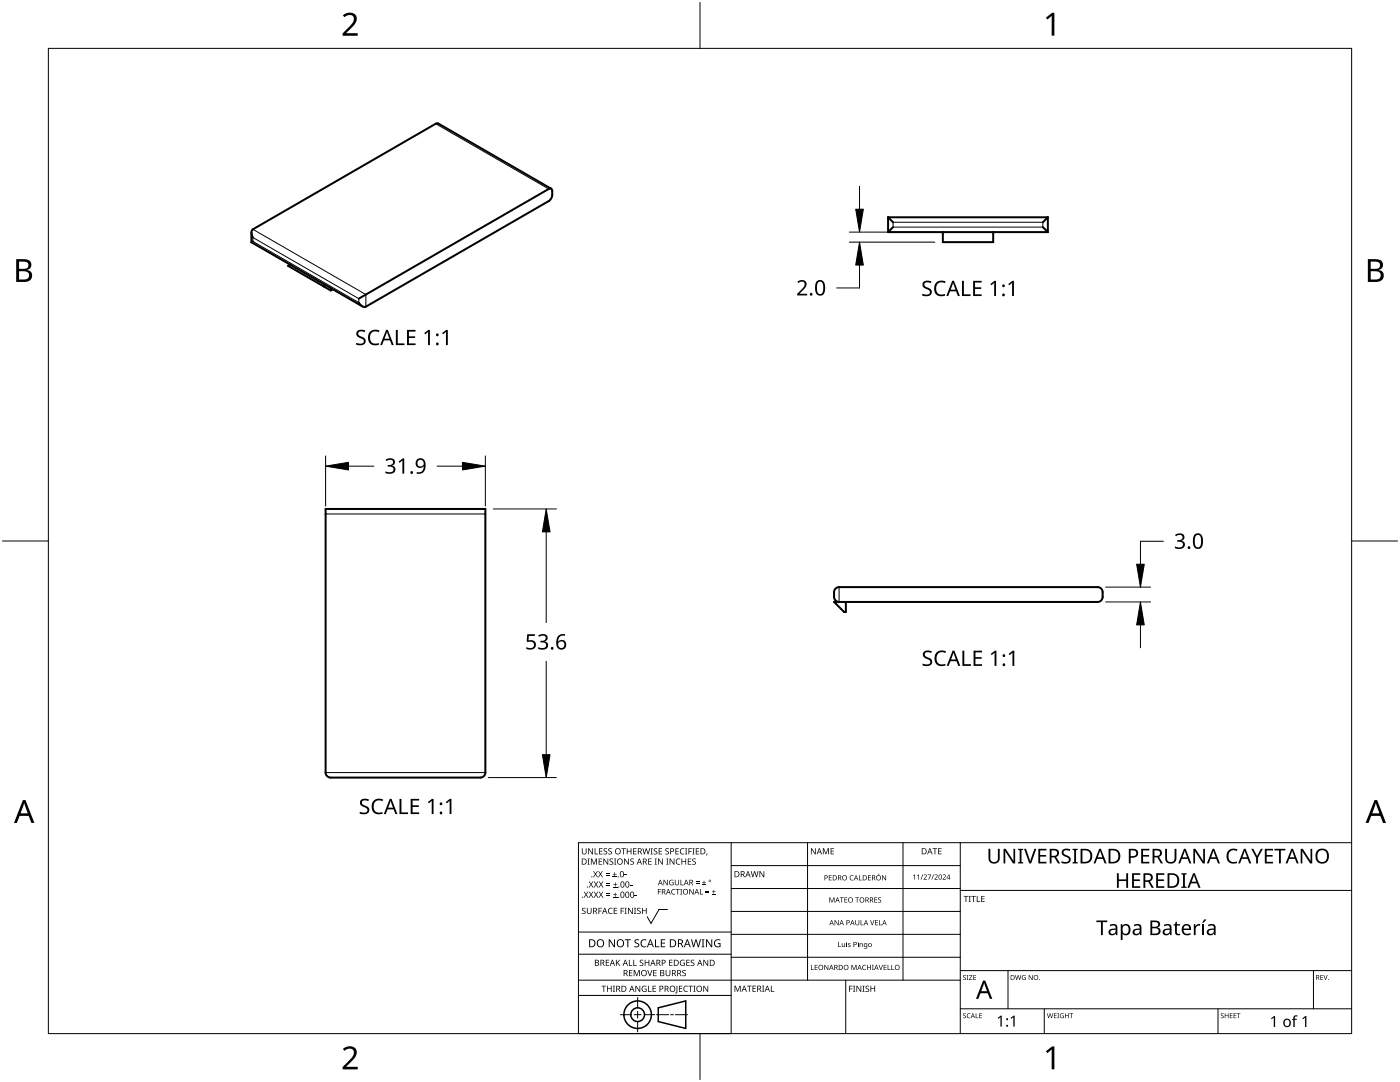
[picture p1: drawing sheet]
<svg xmlns="http://www.w3.org/2000/svg" width="279mm" height="216mm" viewBox="0 0 279 216" stroke-linecap="round" stroke-linejoin="round" font-family="sans-serif">
<g fill="none" stroke="#000" stroke-width=".4">
<path d="M110 37.7l-22.5-13.1h-.4l-36.6 21.2a1.17 1.17 0 0 0 0 1.6M50.2 46.4v1.9M50.2 48.3l22.1 12.8M50.5 48.2l-.3 .1M57.9 52.8l-.4 .2 8.5 5 .3-.2v-.2M65 56.9l-.4 .2M71.6 59.6l37.9-21.9 .4-.1 .2 .2 .1 1.3-.3 .7-.4 .3-36.5 21.1a1.17 1.17 0 0 1-1.4-.8M177.2 43.4v2.9M177.2 43.4l1 1M177.2 43.4h31.9M177.2 46.3h31.9M178.2 45.3l-1 1"/>
<path d="M188.2 46.3v2h10v-2M208.1 45.3l1 1M209.1 43.4l-1 1M209.1 43.4v2.9M65 101.6h31.9v52.6a1 1 0 0 1-1 1h-29.9a1 1 0 0 1-1-1zM167.5 120.1a1 1 0 0 1-1-1v-.9a1 1 0 0 1 1-1h51.6a1 1 0 0 1 1 1v.9a1 1 0 0 1-1 1h-52.6l2 2h.3v-2"/>
</g>
<path d="M87 24.7l22.5 13M50.5 47.4l21.1 12.2v.8l-21.1-12.2zM50.5 45.8l22.5 13v2.4M178.2 44.4h29.9v.9h-29.9zM65 102.6h31.9M167.5 117.2v2.9M65 154.2h31.9" fill="none" stroke="#000" stroke-width=".2"/>
<path d="M9.7 9.7h260v196.5h-260z" fill="none" stroke="#000" stroke-width=".2"/>
<path d="M139.7 .5v9.2M.5 108h9.2M269.7 108h9.2M139.7 206.2v9.2" fill="none" stroke="#000" stroke-width=".2"/>
<g fill="#000">
<path d="M68.4 3.1a1.64 1.64 0 0 1 2.8 .4 2.52 2.52 0 0 1-1.2 2.2l-.9 .9h2.3v.5h-3v-.4l1.2-1.2a1.95 1.95 0 0 0 .9-2.2 1.23 1.23 0 0 0-1.8 .1zM208.7 3.5l1.3-.9h.4v4.5h-.5v-4l-.9 .8zM68.4 209.3a1.64 1.64 0 0 1 2.8 .4 2.52 2.52 0 0 1-1.2 2.2l-.9 1h2.3v.5h-3v-.5l1.2-1.2a1.95 1.95 0 0 0 .9-2.1 1.23 1.23 0 0 0-1.8 .1zM208.7 209.8l1.3-1h.4v4.6h-.5v-4l-.9 .7z"/>
<path d="M3.2 51.7h1.3a1.28 1.28 0 0 1 1.7 1.3 1.04 1.04 0 0 1-.8 .9 1.23 1.23 0 0 1 1 1.5 1.23 1.23 0 0 1-1.6 .9h-1.6zM3.8 54.1v1.7h.9a.86 .86 0 0 0 1.1-.9 .86 .86 0 0 0-1.1-.8zM3.8 52.2v1.4h.8a.78 .78 0 0 0 1.1-.7 .78 .78 0 0 0-1.1-.7z"/>
<path d="M273 51.7h1.3a1.28 1.28 0 0 1 1.7 1.3 1.04 1.04 0 0 1-.9 .9 1.23 1.23 0 0 1 1 1.5 1.23 1.23 0 0 1-1.5 .9h-1.6zM273.6 54.1v1.7h.9a.86 .86 0 0 0 1.1-.9 .86 .86 0 0 0-1.2-.8zM273.6 52.2v1.4h.8a.78 .78 0 0 0 1-.7 .78 .78 0 0 0-1.1-.7z"/>
<path d="M4.6 159.6h.5l1.8 4.6h-.6l-.6-1.4h-1.8l-.5 1.4h-.6zM4.8 160.2l-.7 2.1h1.4z"/>
<path d="M274.3 159.6h.5l1.8 4.6h-.6l-.5-1.4h-1.8l-.6 1.4h-.6zM274.6 160.2l-.7 2.1h1.4z"/>
</g>
<g fill="none" stroke="#000" stroke-width=".2">
<path d="M145.9 168.1v38.1h-30.5v-38.1h154.3M145.9 172.7h45.7M145.9 177.3h45.7M161.2 168.1v27.5M180.2 168.1v27.5M191.6 168.1v38.1M191.6 177.7h78.1M115.4 198.6h30.5M115.4 195.6h76.2M115.4 190.4h30.5M115.4 186h30.5M127.3 199v2.1"/>
<path d="M133.2 181.5h-1.7l-1.6 2.8-.7-1.4M145.9 181.9h45.7M145.9 186.4h45.7M145.9 191h45.7M168.8 195.6v10.6M191.6 193.7h78.1M201.2 193.7v7.6M262.1 193.7v7.6M123.8 202.5h2.1M126.6 202.5h1.3M127.3 201.8v1.4M127.3 203.8v2.1"/>
<path d="M128.6 202.5h2.1M131 202.5h2.4M133.8 202.5h.6M134.8 202.5h2.4M191.6 201.3h78.1M208.4 201.3v4.9M243.1 201.3v4.9"/>
</g>
<g fill="#000">
<path d="M116.1 169.3h.2v.8a.32 .32 0 0 0 .3 .3 .32 .32 0 0 0 .3-.3v-.8h.2v.8a.47 .47 0 0 1-.5 .4 .47 .47 0 0 1-.5-.5zM116.5 177.9h.2l.3 .5 .3-.5h.1l-.4 .6 .4 .6h-.1l-.3-.5-.4 .5h-.1l.4-.6zM117.3 171.3h.4l-.1 .1v1l.1 .1h-.4l.1-.1v-1zM117.4 169.3h.2l.6 1v-1h.1v1.2h-.1l-.7-1v1h-.1zM117.5 177.9h.2l.3 .5 .3-.5h.1l-.4 .6 .4 .6h-.1l-.4-.5-.3 .5h-.1l.4-.6zM117.5 175.9h.2l.3 .5 .3-.5h.1l-.4 .6 .5 .6h-.2l-.3-.5-.4 .5h-.1l.4-.6zM117.9 171.3h.3l.3 1 .4-1h.2v1.2h-.1v-1l-.4 1h-.1l-.4-1v1h-.2zM118.7 169.3h.1v1h.6v.2h-.7zM118.4 173.8h.1l.3 .5 .3-.5h.2l-.4 .6 .4 .7h-.1l-.4-.6-.3 .6h-.1l.4-.7zM118.5 177.9h.2l.2 .5 .3-.5h.2l-.4 .6 .4 .6h-.1l-.4-.5-.3 .5h-.1l.4-.6zM118.5 175.9h.2l.3 .5 .3-.5h.1l-.4 .6 .4 .6h-.1l-.3-.5-.4 .5h-.1l.4-.6zM119.5 171.3h.7v.1h-.6v.4h.5v.2h-.5v.4h.6v.1h-.7z"/>
<path d="M119.6 169.3h.6v.1h-.5v.4h.5v.1h-.5v.4h.5v.2h-.6zM119.4 173.8h.1l.3 .5 .3-.5h.2l-.4 .6 .4 .7h-.1l-.4-.6-.3 .6h-.2l.5-.7zM119.5 177.9h.1l.3 .5 .3-.5h.2l-.4 .6 .4 .6h-.1l-.4-.5-.3 .5h-.1l.4-.6zM119.5 175.9h.2l.3 .5 .3-.5h.1l-.4 .6 .4 .6h-.1l-.4-.5-.3 .5h-.1l.4-.6zM120.9 174.6h.8v.1h-.8zM120.9 174.2h.8v.1h-.8zM121 178.7h.8v.1h-.8zM121 178.3h.8v.1h-.8zM121 176.6h.8v.1h-.8zM121 176.3h.8v.1h-.8zM120.5 169.4l.4-.1h.3l-.1 .1a.25 .25 0 0 0-.4-.1 .25 .25 0 0 0 0 .4 .4 .4 0 0 1 .5 .3 .4 .4 0 0 1-.3 .5 .4 .4 0 0 1-.5-.2h.2a.27 .27 0 0 0 .4-.1 .27 .27 0 0 0-.3-.3l-.2-.2zM120.4 171.3h.2l.6 1v-1h.2v1.2h-.2l-.6-1v1h-.2z"/>
<path d="M121.4 169.4l.5-.1h.2v.1a.25 .25 0 0 0-.4-.1 .25 .25 0 0 0 0 .4 .4 .4 0 0 1 .4 .3 .4 .4 0 0 1-.2 .5 .4 .4 0 0 1-.5-.2h.1a.27 .27 0 0 0 .5-.1 .27 .27 0 0 0-.4-.3l-.2-.2zM122.3 174.9h.8v.2h-.8zM122.4 179h.8v.1h-.8zM122.4 177h.8v.1h-.8zM121.7 171.4l.4-.1 .3 .1-.1 .1a.25 .25 0 0 0-.4-.1 .25 .25 0 0 0 0 .4 .4 .4 0 0 1 .5 .3 .4 .4 0 0 1-.3 .5 .4 .4 0 0 1-.5-.3l.2 .1a.27 .27 0 0 0 .4-.2 .27 .27 0 0 0-.3-.3l-.2-.2zM122.6 174h.1v.4h.4v.1h-.4v.4h-.1v-.4h-.3v-.1h.3zM122.7 178.1h.1v.4h.4v.1h-.4v.3h-.1v-.3h-.3v-.1h.3zM122.7 176.1h.2v.3h.3v.2h-.3v.3h-.2v-.3h-.3v-.2h.3zM122.5 171.3h.5l-.2 .1v1l.2 .1h-.5l.2-.1v-1zM124 169.3h.9v.1h-.4v1.1h-.1v-1.1h-.4zM124.7 174.5h.4v.2h-.4zM124.6 171.3h.1l.7 1v-1h.1v1.2h-.2l-.6-1v1h-.1z"/>
<path d="M125.7 176.6h.5v.1h-.5zM125.1 169.3h.1v.5h.7v-.5h.1v1.2h-.1v-.6h-.7v.6h-.1zM125.8 171.4l.5-.1 .2 .1v.1a.25 .25 0 0 0-.4-.1 .25 .25 0 0 0 0 .4 .4 .4 0 0 1 .4 .3 .4 .4 0 0 1-.2 .5 .4 .4 0 0 1-.5-.3l.1 .1a.27 .27 0 0 0 .5-.2 .27 .27 0 0 0-.4-.3l-.2-.2zM126.7 178.6h.4v.2h-.4zM126.4 169.3h.6v.1h-.5v.4h.5v.1h-.5v.4h.5v.2h-.6zM128.2 169.3h.2l.2 1 .3-1h.2l.2 1 .3-1h.1l-.3 1.2h-.1l-.3-1.1-.3 1.1h-.2zM129.4 171.3h.6v.1h-.5v.4h.5v.2h-.5v.4h.5v.1h-.6zM129.8 169.3h.5l-.2 .1v1l.2 .1h-.5l.2-.1v-1zM130.7 171.3h.4l-.1 .1v1l.1 .1h-.4l.1-.1v-1zM130.5 169.4l.4-.1h.3l-.1 .1a.25 .25 0 0 0-.4-.1 .25 .25 0 0 0 0 .4 .4 .4 0 0 1 .5 .3 .4 .4 0 0 1-.3 .5 .4 .4 0 0 1-.5-.2h.2a.27 .27 0 0 0 .4-.1 .27 .27 0 0 0-.3-.3l-.2-.2zM131.3 177.4h.6v.1h-.5v.4h.5v.1h-.5v.5h-.1zM131.4 169.3h.7v.1h-.5v.4h.5v.1h-.5v.4h.5v.2h-.7z"/>
<path d="M131.3 171.3h.2l.7 1-.1-1h.2v1.2h-.2l-.6-1v1h-.2zM132.4 175.6h.2l.6 .9v-.9h.1v1h-.2l-.6-.9v.9h-.1zM133 171.3h.4l-.1 .1v1l.1 .1h-.4l.1-.1v-1zM132.8 169.4l.4-.1h.3l-.1 .1a.25 .25 0 0 0-.3-.1 .25 .25 0 0 0 0 .4 .4 .4 0 0 1 .4 .3 .4 .4 0 0 1-.3 .5 .4 .4 0 0 1-.4-.2h.1a.27 .27 0 0 0 .5-.1 .27 .27 0 0 0-.4-.3l-.2-.2zM133.7 175.7l.5-.2 .2 .1v.1a.45 .45 0 0 0-.7 .4 .45 .45 0 0 0 .6 .4v-.3h-.2v-.1h.3v.5a.6 .6 0 0 1-.8-.1 .6 .6 0 0 1 .1-.8zM134.1 177.5l.4-.1h.3l-.1 .2a.44 .44 0 0 0-.6 .4 .44 .44 0 0 0 .6 .3 .52 .52 0 0 1-.7 0 .52 .52 0 0 1 .1-.8zM133.6 171.3h.2l.7 1v-1h.1v1.2h-.2l-.6-1v1h-.2zM134.9 177.4h.8v.1h-.4v1h-.1v-1h-.3zM135 171.5l.5-.2 .3 .1-.1 .1a.49 .49 0 0 0-.7 .4 .49 .49 0 0 0 .7 .5 .52 .52 0 0 1-.6 0 .52 .52 0 0 1-.2-.6zM134.8 169.3h.7v.1h-.6v.4h.5v.1h-.5v.4h.6v.2h-.7zM134.7 175.6h.1v.7a.28 .28 0 0 0 .3 .2 .28 .28 0 0 0 .3-.2v-.7h.1v.7a.42 .42 0 0 1-.4 .4 .42 .42 0 0 1-.4-.4zM135.8 175.6h.1v.9h.5v.1h-.6z"/>
<path d="M135.8 177.4h.3l-.1 .1v.9l.1 .1h-.3l.1-.1v-.9zM135.8 169.4l.5-.2 .3 .1-.1 .1a.49 .49 0 0 0-.7 .5 .49 .49 0 0 0 .8 .4 .52 .52 0 0 1-.7 .1 .52 .52 0 0 1-.2-.6zM136 171.3h.2v.5h.6v-.5h.1v1.2h-.1v-.5h-.6v.5h-.2zM136.7 169.3h.5l-.2 .1v1l.2 .1h-.5l.2-.1v-1zM137.4 169.3h.7v.1h-.6v.4h.5v.2h-.5v.5h-.1zM137.3 171.3h.6v.1h-.5v.4h.5v.2h-.5v.4h.5v.1h-.6zM137.6 177.4h.1l.6 .9v-.9h.1v1.1h-.1l-.6-.9v.9h-.1zM138.2 169.3h.4l-.1 .1v1l.1 .1h-.4l.1-.1v-1zM138.9 176.2h.7v.1h-.7zM138.9 175.9h.7v.1h-.7zM138.2 171.4l.4-.1 .3 .1-.1 .1a.25 .25 0 0 0-.4-.1 .25 .25 0 0 0 0 .4 .4 .4 0 0 1 .5 .3 .4 .4 0 0 1-.3 .5 .4 .4 0 0 1-.5-.3l.2 .1a.27 .27 0 0 0 .4-.2 .27 .27 0 0 0-.3-.3l-.2-.2zM138.9 169.3h.6v.1h-.5v.4h.5v.1h-.5v.4h.5v.2h-.6z"/>
<path d="M139.7 177.4h.1v1h.5v.1h-.6zM140.1 176.5h.8v.1h-.8zM140.4 175.7h.2v.3h.3v.2h-.3v.3h-.2v-.3h-.3v-.2h.3zM140.8 178h.7v.2h-.7zM140.8 177.7h.7v.1h-.7zM141 170.3h.2l-.3 .4zM142.1 178.4h.7v.1h-.7zM142.4 177.6h.1v.3h.3v.1h-.3v.3h-.1v-.3h-.3v-.1h.3zM149.8 173.8h.2l.2 1.1 .3-1.1h.2l.3 1.1 .2-1.1h.2l-.3 1.2h-.2l-.3-1-.3 1h-.1zM151.6 173.8h.1l.7 1v-1h.1v1.2h-.2l-.6-1v1h-.1zM161.8 169.3h.2l.7 1v-1h.1v1.2h-.2l-.6-1v1h-.2zM164.2 169.3h.2l.4 .9 .4-.9h.2v1.2h-.1v-1.1l-.4 1.1h-.1l-.4-1.1v1.1h-.2z"/>
<path d="M165.4 174.6h.6v.2h-.5v.3h.5v.1h-.5v.4h.5v.1h-.6zM165.8 169.3h.6v.1h-.5v.4h.5v.1h-.5v.4h.5v.2h-.6zM169.7 174.8l.4-.2 .2 .1v.1a.41 .41 0 0 0-.6 .4 .41 .41 0 0 0 .6 .3 .48 .48 0 0 1-.7 0 .48 .48 0 0 1 .1-.7zM171.4 174.6h.2v.9h.4v.2h-.6zM173.2 174.6h.6v.2h-.4v.3h.4v.1h-.4v.4h.4v.1h-.6zM175.4 174.3h.1l-.3 .3zM175.3 179.2l.3-.1h.2v.1a.24 .24 0 0 0-.3-.1 .24 .24 0 0 0-.1 .3 .24 .24 0 0 0 .3 .2 .32 .32 0 0 1 0 .5 .32 .32 0 0 1-.5-.2l.1 .1a.26 .26 0 0 0 .3 0 .26 .26 0 0 0 .1-.3 .26 .26 0 0 0-.3-.1zM176 174.6h.2l.5 .9v-.9h.1v1.1h-.1l-.6-.9v.9h-.1zM182.2 174.7l.4-.2v1h-.1v-.9l-.2 .2zM183 174.7l.4-.2v1h-.1v-.9l-.2 .2zM184.1 174.5h.1l-.3 1h-.2zM184.3 174.6a.37 .37 0 0 1 .6 0 .37 .37 0 0 1-.2 .6l-.2 .2h.5v.1h-.7l.3-.4a.27 .27 0 0 0 .3-.3 .27 .27 0 0 0-.4-.2z"/>
<path d="M185.1 174.5h.7l-.4 1h-.1l.4-.9h-.6zM186.3 174.5h.1l-.4 1h-.1zM186.1 169.3h.9v.1h-.3v1.1h-.2v-1.1h-.4zM186.5 174.6a.37 .37 0 0 1 .6 0 .37 .37 0 0 1-.2 .6l-.3 .2h.6v.1h-.7l.2-.4a.27 .27 0 0 0 .3-.3 .27 .27 0 0 0-.3-.2zM187.2 169.3h.7v.1h-.5v.4h.5v.1h-.5v.4h.5v.2h-.7zM188.1 174.6a.37 .37 0 0 1 .6 0 .37 .37 0 0 1-.2 .6l-.2 .2h.5v.1h-.7l.3-.4a.27 .27 0 0 0 .3-.3 .27 .27 0 0 0-.4-.2zM192.3 178.8h.9v.1h-.3v1.1h-.2v-1.1h-.4zM193.3 178.8h.5l-.2 .1v1l.2 .1h-.5l.2-.1v-1zM193.8 178.8h1v.1h-.4v1.1h-.2v-1.1h-.4zM194.9 178.8h.2v1.1h.5v.1h-.7zM195.8 178.8h.7v.1h-.5v.4h.5v.1h-.5v.5h.5v.1h-.7zM197.3 169.4h.3v1.9a.76 .76 0 0 0 .8 .7 .76 .76 0 0 0 .8-.7v-1.9h.3v1.9a1.12 1.12 0 0 1-1.1 1 1.12 1.12 0 0 1-1.1-1.1z"/>
<path d="M200.3 169.4h.4l1.6 2.4v-2.4h.3v2.9h-.4l-1.6-2.4v2.4h-.3zM203.2 169.4h1v.2l-.3 .1v2.3l.3 .1v.2h-1v-.2l.3-.1v-2.3l-.3-.1zM204.4 169.4h.4l.8 2.5 .8-2.5h.4l-1 2.9h-.4zM207.2 169.4h1.6v.3h-1.2v.9h1.2v.3h-1.2v1.1h1.2v.3h-1.6zM212 169.6a1.38 1.38 0 0 1 1.6-.1l-.1 .3-.4-.1a.51 .51 0 0 0-.7 0 .51 .51 0 0 0 .1 .8l.3 .1a.9 .9 0 0 1 .9 1.1 .9 .9 0 0 1-1.3 .6l-.6-.1v-.4a1.03 1.03 0 0 0 1.5-.2 1.04 1.04 0 0 0-1-.8 .77 .77 0 0 1-.3-1.2zM214 169.4h1.1v.2l-.4 .1v2.3l.4 .1v.2h-1.1v-.2l.4-.1v-2.3l-.4-.1zM222.9 174.2h.4v1.3h1.5v-1.3h.3v3h-.3v-1.4h-1.5v1.4h-.4zM225.9 174.2h1.7v.4h-1.3v.9h1.2v.3h-1.2v1h1.3v.4h-1.7zM227.8 169.4h1.6v.3h-1.3v.9h1.2v.3h-1.2v1.1h1.3v.3h-1.6zM230.7 174.2h1.7v.4h-1.3v.9h1.2v.3h-1.2v1h1.3v.4h-1.7zM232.5 169.4h.4v1.9a.76 .76 0 0 0 .8 .7 .76 .76 0 0 0 .7-.7v-1.9h.4v1.9a1.12 1.12 0 0 1-1.1 1 1.12 1.12 0 0 1-1.2-1.1zM235.8 174.2h1v.3h-.3v2.4l.3 .1v.2h-1v-.2l.3-.1v-2.4h-.3z"/>
<path d="M238.2 169.4h.4l1.5 2.4v-2.4h.4v2.9h-.5l-1.5-2.4v2.4h-.3zM245.1 169.7a1.63 1.63 0 0 1 1.9-.2l-.2 .3a1.14 1.14 0 0 0-1.4 .1 1.14 1.14 0 0 0-.2 1.4 1.11 1.11 0 0 0 1.7 .6v.3a1.5 1.5 0 0 1-1.8-.3 1.5 1.5 0 0 1-.2-1.9zM249.7 169.4h.4l.8 1.4 .7-1.4h.4l-.9 1.8v1.1h-.4v-1.1zM252.4 169.4h1.7v.3h-1.3v.9h1.2v.3h-1.2v1.1h1.3v.3h-1.7zM254.3 169.4h2.2v.3h-.9v2.6h-.4v-2.6h-.9zM259.6 169.4h.4l1.6 2.4-.1-2.4h.4v2.9h-.4l-1.6-2.4v2.4h-.3zM116.2 181.3l.4-.2 .3 .1-.1 .1a.25 .25 0 0 0-.4-.1 .25 .25 0 0 0 0 .4 .4 .4 0 0 1 .5 .3 .4 .4 0 0 1-.3 .5 .4 .4 0 0 1-.5-.2h.2a.27 .27 0 0 0 .4-.1 .27 .27 0 0 0-.3-.3l-.2-.2zM117.1 181.1h.2v.8a.32 .32 0 0 0 .3 .3 .32 .32 0 0 0 .3-.3v-.8h.2v.8a.47 .47 0 0 1-.5 .5 .47 .47 0 0 1-.5-.5zM119.4 181.1h.7v.2h-.5v.4h.5v.1h-.5v.6h-.2zM120 196.7h1v.1h-.4v1.1h-.2v-1.1h-.4zM120.9 191.5h.7v.1h-.6v.4h.5v.2h-.5v.4h.6v.1h-.7zM121.5 181.3l.4-.2 .4 .1-.1 .1a.49 .49 0 0 0-.7 .5 .49 .49 0 0 0 .7 .4 .52 .52 0 0 1-.6 .1 .52 .52 0 0 1-.3-.6z"/>
<path d="M121.1 196.7h.2v.5h.6v-.5h.2v1.2h-.2v-.6h-.6v.6h-.2zM121.5 187.4h.2l.9 1.3v-1.3h.1v1.6h-.2l-.8-1.3v1.3h-.2zM122.3 196.7h.4l-.1 .1v1l.1 .1h-.4l.2-.1v-1zM122.5 181.1h.7v.2h-.6v.4h.5v.1h-.5v.4h.6v.2h-.7zM122.9 191.5h.2v.6l.5-.6h.2l-.5 .5 .5 .7h-.2l-.4-.6-.1 .6h-.2zM123.9 181.1h.6v.2h-.5v.4h.5v.1h-.5v.6h-.1zM124.7 181.1h.4l-.2 .2v.9l.2 .2h-.4l.1-.2v-.9zM124.7 187.4h1.2v.2h-.5v1.4h-.2v-1.4h-.5zM125.5 191.5h.2v1.1h.5v.1h-.7zM125.5 193.6h.7v.1h-.5v.4h.5v.1h-.5v.4h.5v.2h-.7zM125.3 181.1h.2l.7 1.1-.1-1.1h.2v1.3h-.2l-.6-1v1h-.2zM126.4 191.5h.1v1.1h.6v.1h-.7z"/>
<path d="M126.5 181.1h.5l-.2 .2v.9l.2 .2h-.5l.2-.2v-.9zM126.5 193.6h.2l.4 1 .4-1h.2v1.2h-.2v-1.1l-.4 1.1h-.1l-.4-1.1v1.1h-.1zM126.7 187.6l.3-.2 .6 .1-.2 .1a.33 .33 0 0 0-.6 .2 .33 .33 0 0 0 .4 .4 .47 .47 0 0 1 .4 .6 .47 .47 0 0 1-.7 .2h-.3v-.2h.2a.35 .35 0 0 0 .6-.2 .35 .35 0 0 0-.5-.4l-.3-.2zM126.8 196.7h.2l.6 1v-1h.2v1.2h-.2l-.7-1 .1 1h-.2zM127.2 181.3l.4-.2 .3 .1-.1 .1a.25 .25 0 0 0-.4-.1 .25 .25 0 0 0 0 .4 .4 .4 0 0 1 .5 .3 .4 .4 0 0 1-.3 .5 .4 .4 0 0 1-.5-.2h.2a.27 .27 0 0 0 .4-.1 .27 .27 0 0 0-.3-.3l-.2-.2zM127.7 191.6l.4-.1 .3 .1-.1 .1a.25 .25 0 0 0-.3-.1 .25 .25 0 0 0 0 .4 .4 .4 0 0 1 .4 .3 .4 .4 0 0 1-.3 .5 .4 .4 0 0 1-.4-.3l.1 .1a.27 .27 0 0 0 .5-.2 .27 .27 0 0 0-.4-.3l-.2-.2zM128 187.6l.6-.2 .4 .1-.1 .2a.63 .63 0 0 0-.9 .5 .63 .63 0 0 0 1 .6v.2a.83 .83 0 0 1-1.1-.3 .83 .83 0 0 1 .1-1.1zM128.2 196.8l.6-.1 .2 .1v.1a.5 .5 0 0 0-.8 .4 .5 .5 0 0 0 .7 .5v-.4h-.3v-.1h.4v.6a.66 .66 0 0 1-.8-.2 .66 .66 0 0 1 0-.9zM128.1 181.1h.2v.6h.6v-.6h.2v1.3h-.2v-.6h-.6v.6h-.2zM129.2 193.6h.1l.4 1 .3-1h.2l-.4 1.2h-.2zM129.3 196.7h.2v1.1h.5v.1h-.7zM128.7 191.5h.1v.5h.6v-.5h.2v1.2h-.2v-.5h-.6v.5h-.1z"/>
<path d="M130.7 187.4h.2v1.4h.7v.2h-.9zM130.2 196.7h.7v.1h-.5v.4h.5v.1h-.5v.5h.5v.1h-.7zM130.4 193.6h.6v.1h-.5v.4h.5v.1h-.5v.4h.5v.2h-.6zM131.9 187.4h.9v.2h-.7v.5h.6v.2h-.6v.5h.7v.2h-.9zM132.8 193.6h.2v.7a.32 .32 0 0 0 .3 .4 .32 .32 0 0 0 .3-.4v-.7h.2v.7a.47 .47 0 0 1-.5 .5 .47 .47 0 0 1-.5-.5zM133.5 191.5h.7v.1h-.5v.4h.5v.2h-.5v.4h.5v.1h-.7zM135 196.7h.2v1.3l-.1 .2h-.3l-.1-.1 .3-.2zM135.5 196.7h.7v.1h-.5v.4h.4v.1h-.4v.5h.5v.1h-.7zM135.8 191.7l.5-.2 .4 .1-.1 .1a.5 .5 0 0 0-.8 .4 .5 .5 0 0 0 .7 .5v-.4h-.2v-.1h.4v.6a.66 .66 0 0 1-.9-.1 .66 .66 0 0 1 0-.9zM136.2 193.7l.4-.2 .3 .1-.1 .1a.25 .25 0 0 0-.4-.1 .25 .25 0 0 0 0 .4 .4 .4 0 0 1 .5 .3 .4 .4 0 0 1-.3 .5 .4 .4 0 0 1-.5-.2h.2a.27 .27 0 0 0 .5-.1 .27 .27 0 0 0-.4-.3l-.2-.2zM136.5 196.8l.5-.1 .3 .1-.1 .1a.49 .49 0 0 0-.7 .4 .49 .49 0 0 0 .8 .4 .52 .52 0 0 1-.7 .1 .52 .52 0 0 1-.2-.6zM137 191.5h.6v.1h-.5v.4h.5v.2h-.5v.4h.5v.1h-.6z"/>
<path d="M137.4 196.7h.9v.1h-.4v1.1h-.1v-1.1h-.4zM137.9 191.6l.4-.1 .3 .1-.1 .1a.25 .25 0 0 0-.4-.1 .25 .25 0 0 0 0 .4 .4 .4 0 0 1 .5 .3 .4 .4 0 0 1-.3 .5 .4 .4 0 0 1-.5-.3l.2 .1a.27 .27 0 0 0 .4-.2 .27 .27 0 0 0-.3-.3l-.2-.2zM138.4 196.7h.4l-.1 .1v1l.1 .1h-.4l.1-.1v-1zM137.9 187.4h.2l.3 1.4 .4-1.4h.2l.4 1.4 .3-1.4h.2l-.4 1.6h-.2l-.4-1.3-.4 1.3h-.2zM140 187.4h.6l-.2 .2v1.3l.2 .1h-.6l.2-.1v-1.3zM140.4 196.7h.1l.7 1v-1h.1v1.2h-.1l-.7-1v1h-.1zM140.4 191.5h.2l.6 1v-1h.1v1.2h-.1l-.7-1v1h-.1zM140.9 187.4h.2l.9 1.3v-1.3h.1v1.6h-.2l-.8-1.3v1.3h-.2zM142.7 187.6l.7-.2 .4 .1-.1 .2a.65 .65 0 0 0-1 .5 .65 .65 0 0 0 .9 .6v-.4h-.3v-.2h.5v.7a.86 .86 0 0 1-1.1-.1 .86 .86 0 0 1 0-1.2zM146.6 196.7h.2l.4 1 .4-1h.2v1.2h-.1v-1.1l-.4 1.1h-.2l-.4-1.1v1.1h-.1zM149.1 196.7h.9v.1h-.4v1.1h-.1v-1.1h-.4zM150.2 196.7h.7v.1h-.6v.4h.5v.1h-.5v.5h.6v.1h-.7z"/>
<path d="M152.1 196.7h.4l-.1 .1v1l.1 .1h-.4l.1-.1v-1zM153.8 196.7h.2v1.1h.5v.1h-.7zM161.8 192.5h.2v.9h.4v.2h-.6zM162.6 192.5h.6v.1h-.5v.4h.4v.1h-.4v.3h.5v.2h-.6zM164.5 192.5h.2l.5 .9v-.9h.1v1.1h-.1l-.6-.9v.9h-.1zM165.5 179.1h.2l.3 .8 .4-.8h.1v1h-.1v-.9l-.4 .9-.4-.9v.9h-.1zM167.3 188h.1v.9h.5v.1h-.6zM166.6 183.6h.1l.6 .8v-.8h.1v1h-.2l-.5-.8v.8h-.1zM167.6 179.1h.8v.1h-.3v.9h-.2v-.9h-.3zM168 188.2h.1v.5a.21 .21 0 0 0 .3 .2 .21 .21 0 0 0 .1-.3v-.4h.2v.8l-.2-.1a.29 .29 0 0 1-.3 .1 .29 .29 0 0 1-.2-.3zM168.9 188.2h.1v.8h-.1zM168.5 179.1h.6v.1h-.4v.3h.4v.1h-.4v.4h.4v.1h-.6z"/>
<path d="M169.5 196.7h.6v.1h-.5v.5h.5v.1h-.5v.5h-.1zM169.3 188.3l.4-.1-.3 .1v.2a.28 .28 0 0 1 .3 .1 .28 .28 0 0 1-.1 .4 .28 .28 0 0 1-.4-.2l.1 .1a.18 .18 0 0 0 .3 0 .18 .18 0 0 0 0-.3 .18 .18 0 0 0-.2 0zM169.9 192.5h.2l.3 .9 .4-.9h.1v1.1h-.1v-.9l-.4 .9-.4-.9v.9h-.1zM170.2 196.7h.5l-.2 .1v1l.2 .1h-.5l.2-.1v-1zM170.7 179.1h.7v.1h-.3v.9h-.1v-.9h-.3zM171.2 188.2h.1v.8h-.1zM170.7 183.6h.1v.7a.26 .26 0 0 0 .3 .2 .26 .26 0 0 0 .3-.2v-.7h.1v.7a.39 .39 0 0 1-.4 .3 .39 .39 0 0 1-.4-.3zM171.8 183.6h.1v.9h.4v.1h-.5zM170.9 196.7h.2l.6 1v-1h.2v1.2h-.2l-.6-1v1h-.2zM171.6 188.2l.1 .1a.29 .29 0 0 1 .3-.1 .29 .29 0 0 1 .2 .3v.5h-.1v-.5a.21 .21 0 0 0-.3-.2 .21 .21 0 0 0-.1 .3v.4h-.1zM172.1 196.7h.5l-.2 .1v1l.2 .1h-.5l.2-.1v-1zM172.2 192.7l.4-.2 .3 .1-.1 .1a.41 .41 0 0 0-.6 .4 .41 .41 0 0 0 .6 .3 .48 .48 0 0 1-.7-.1 .48 .48 0 0 1 .1-.6z"/>
<path d="M172.8 196.8l.4-.1h.2v.2a.25 .25 0 0 0-.4-.1 .25 .25 0 0 0 0 .4 .4 .4 0 0 1 .5 .3 .4 .4 0 0 1-.3 .4 .4 .4 0 0 1-.5-.2l.2 .1a.27 .27 0 0 0 .4-.2 .27 .27 0 0 0-.3-.3l-.3-.2zM173.6 183.6h.2l.3 .9 .3-.9h.1l-.4 1h-.1zM173 192.5h.2v.5h.5v-.5h.1v1.1h-.1v-.5h-.5v.5h-.2zM174 192.5h.4l-.1 .1v.9l.1 .1h-.4l.1-.1v-.9zM173.7 196.7h.2v.5h.6v-.5h.2v1.2h-.2v-.6h-.6v.6h-.2zM174.5 179.1h.6v.1h-.5v.3h.4v.1h-.4v.4h.5v.1h-.6zM174.6 183.6h.6v.1h-.4v.3h.4v.1h-.4v.4h.4v.1h-.6zM175.4 192.5h.1l.3 .9 .3-.9h.1l-.4 1.1h-.1zM175.4 183.6h.2v.9h.4v.1h-.6zM176.4 192.5h.5v.1h-.4v.4h.4v.1h-.4v.3h.4v.2h-.5zM177.1 192.5h.2v.9h.4v.2h-.6zM177.9 192.5h.1v.9h.5v.2h-.6z"/>
<path d="M192.2 194.7l.4-.1h.2l-.1 .1a.24 .24 0 0 0-.3 0 .24 .24 0 0 0-.1 .3 .24 .24 0 0 0 .4 .1 .31 .31 0 0 1 0 .4 .31 .31 0 0 1-.5-.1 .24 .24 0 0 0 .3 .1 .24 .24 0 0 0 .1-.3l-.4-.3zM192.9 194.6h.4l-.1 .1v.7l.1 .1h-.4l.1-.1v-.7zM193.4 194.6h.6l-.5 .8h.6v.1h-.7l.5-.8h-.5zM194.2 194.6h.6v.1h-.4v.3h.4v.1h-.4v.3h.4v.1h-.6zM202.6 194.6h.1l.2 .8 .2-.8h.2l.2 .8 .2-.8h.1l-.2 .9h-.2l-.2-.8-.2 .8h-.2zM204 194.7l.4-.1h.3l-.1 .1a.4 .4 0 0 0-.6 .4 .4 .4 0 0 0 .6 .3v-.3l-.2-.1h.3v.5a.53 .53 0 0 1-.7-.1 .53 .53 0 0 1 0-.7zM205.3 194.6h.1l.6 .8v-.8h.1v.9h-.2l-.5-.8v.8h-.1zM218.8 183.7h2.2v.3h-.9v2.6h-.4v-2.6h-.9zM234.7 183.9h.2v.5h.6v.3h-.6v1.2l.2 .4h.4v.3a.67 .67 0 0 1-1-.6v-1.3h-.3v-.2l.3-.1zM238.3 184.4h.2l.1 .4 .4-.4h.5v.3h-.5l-.3 .4-.1 1.5h-.3zM240.3 183.5h.4l-.5 .6h-.3zM263.5 194.6h.6v.1h-.5v.3h.4v.1h-.4v.3h.5v.1h-.6z"/>
<path d="M264.1 194.6h.2l.2 .8 .3-.8h.2l-.4 .9h-.1zM192.2 202.3l.4-.1h.2l-.1 .1a.24 .24 0 0 0-.3 0 .24 .24 0 0 0-.1 .3 .24 .24 0 0 0 .4 .1 .31 .31 0 0 1 0 .5 .31 .31 0 0 1-.5-.2 .24 .24 0 0 0 .3 .1 .24 .24 0 0 0 .1-.3l-.4-.2zM193.1 202.3l.3-.1h.3l-.1 .1a.39 .39 0 0 0-.5 .4 .39 .39 0 0 0 .5 .3 .46 .46 0 0 1-.6 0 .46 .46 0 0 1 .1-.7zM194.7 202.2h.1v.8h.5v.2h-.6zM195.4 202.2h.6v.1h-.4v.3h.4v.1h-.4v.4h.4v.1h-.6zM199.1 203.1l.6-.4h.2v2.1h-.2v-1.9l-.5 .4zM201.7 203.1l.6-.4h.2v2.1h-.3v-1.9l-.4 .4zM209 202.2h.1l.2 .8 .2-.8h.1l.3 .8 .2-.8h.1l-.3 1h-.1l-.2-.9-.3 .9h-.1zM210.3 202.2h.6v.1h-.4v.3h.3v.1h-.3v.4h.4v.1h-.6zM211 202.2h.4l-.2 .1v.8l.2 .1h-.4l.1-.1v-.8zM211.6 202.3l.7-.1-.1 .1a.4 .4 0 0 0-.6 .4 .4 .4 0 0 0 .6 .3v-.2l-.2-.2h.3v.5a.53 .53 0 0 1-.7-.1 .53 .53 0 0 1 0-.7zM212.5 202.2h.2v.4h.5v-.4h.1v1h-.1v-.5h-.5v.5h-.2z"/>
<path d="M213.4 202.2h.8v.1h-.3v.9h-.2v-.9h-.3zM243.7 202.3l.3-.1h.2v.1a.24 .24 0 0 0-.3 0 .24 .24 0 0 0-.1 .3 .24 .24 0 0 0 .3 .1 .31 .31 0 0 1 0 .5 .31 .31 0 0 1-.5-.2 .24 .24 0 0 0 .4 .1 .24 .24 0 0 0 0-.3l-.3-.2zM244.4 202.2h.2v.4h.5v-.4h.1v1h-.1v-.5h-.5v.5h-.2zM245.4 202.2h.6v.1h-.4v.3h.4v.1h-.4v.4h.4v.1h-.6zM246.2 202.2h.5v.1h-.4v.3h.4v.1h-.4v.4h.4v.1h-.5zM246.8 202.2h.8v.1h-.3v.9h-.2v-.9h-.3zM253.7 203.2l.6-.5h.2v2.2h-.3v-1.9l-.4 .4zM258.2 202.7l.3-.1h.5l-.1 .3-.4-.1-.1 .2v.3h.4v.2h-.4v1.4h-.3v-1.4h-.3l.3-.2zM259.9 203.2l.6-.5h.2v2.2h-.2v-1.9l-.5 .4z"/>
<path d="M116.1 171.3h.4a.61 .61 0 0 1 .6 .6 .61 .61 0 0 1-.6 .6h-.4zM116.3 171.4v1h.1a.48 .48 0 0 0 .5-.5 .48 .48 0 0 0-.4-.5z"/>
<path d="M122.7 169.9a.61 .61 0 0 1 1.2 0 .61 .61 0 0 1-1.2 0zM122.9 169.9a.45 .45 0 0 0 .9 0 .45 .45 0 0 0-.9 0z"/>
<path d="M123.1 171.9a.61 .61 0 0 1 1.2 0 .61 .61 0 0 1-1.2 0zM123.3 171.9a.45 .45 0 0 0 .9 0 .45 .45 0 0 0-.9 0z"/>
<path d="M123.9 173.9a.5 .5 0 0 1 .6 .1 .5 .5 0 0 1 0 .7 .44 .44 0 0 1-.6 .3 .44 .44 0 0 1-.2-.6zM123.9 174a.48 .48 0 0 0-.1 .6 .48 .48 0 0 0 .5 .3v-.8l-.1-.1z"/>
<path d="M124 178a.5 .5 0 0 1 .6 .1 .5 .5 0 0 1 0 .6 .44 .44 0 0 1-.6 .4 .44 .44 0 0 1-.2-.6zM124.1 178.1a.48 .48 0 0 0-.2 .6 .48 .48 0 0 0 .5 .3v-.8l-.1-.2z"/>
<path d="M124 176a.5 .5 0 0 1 .6 .1 .5 .5 0 0 1 0 .6 .44 .44 0 0 1-.6 .4 .44 .44 0 0 1-.2-.7zM124.1 176.1a.48 .48 0 0 0-.2 .5 .48 .48 0 0 0 .5 .3v-.7l-.1-.2z"/>
<path d="M124.9 178a.5 .5 0 0 1 .7 .1 .5 .5 0 0 1 0 .6 .44 .44 0 0 1-.6 .4 .44 .44 0 0 1-.2-.6zM125 178.1a.48 .48 0 0 0-.1 .6 .48 .48 0 0 0 .4 .3l.1-.8-.2-.2z"/>
<path d="M124.9 176a.5 .5 0 0 1 .7 .1 .5 .5 0 0 1 0 .6 .44 .44 0 0 1-.6 .4 .44 .44 0 0 1-.2-.7zM125 176.1a.48 .48 0 0 0-.1 .5 .48 .48 0 0 0 .5 .3v-.7l-.1-.2z"/>
<path d="M125.9 178a.5 .5 0 0 1 .6 .1 .5 .5 0 0 1 0 .6 .44 .44 0 0 1-.5 .4 .44 .44 0 0 1-.2-.6zM126 178.1a.48 .48 0 0 0-.2 .6 .48 .48 0 0 0 .5 .3l.1-.8-.2-.2z"/>
<path d="M127.3 169.3h.3a.35 .35 0 0 1 .5 .2 .35 .35 0 0 1-.3 .4l.4 .6h-.2l-.3-.5h-.3v.5h-.1zM127.4 169.4v.4h.2a.23 .23 0 0 0 .3-.2 .23 .23 0 0 0-.3-.2z"/>
<path d="M127.5 171.3h.2l.4 1.2h-.1l-.2-.4h-.4l-.2 .4h-.1zM127.6 171.5l-.2 .5h.4z"/>
<path d="M128.3 171.3h.3a.35 .35 0 0 1 .5 .2 .35 .35 0 0 1-.3 .5l.4 .5h-.2l-.3-.5h-.2v.5h-.2zM128.5 171.4v.5h.1a.23 .23 0 0 0 .3-.2 .23 .23 0 0 0-.3-.3z"/>
<path d="M131.7 175.5h.1l.5 1.1h-.2l-.1-.3h-.4l-.2 .3h-.1zM131.8 175.7l-.2 .5h.3z"/>
<path d="M132.1 177.4h.3a.31 .31 0 0 1 .4 .2 .31 .31 0 0 1-.2 .4l.3 .5h-.2l-.3-.5h-.2v.5h-.1zM132.2 177.5v.4h.2a.21 .21 0 0 0 .2-.2 .21 .21 0 0 0-.2-.2z"/>
<path d="M133.3 177.4h.1l.5 1.1h-.2l-.1-.4h-.4l-.2 .4h-.1zM133.4 177.5l-.2 .5h.4z"/>
<path d="M133.8 169.3h.3a.41 .41 0 0 1 .4 .5 .41 .41 0 0 1-.6 .2v.5h-.1zM133.9 169.4v.5a.29 .29 0 0 0 .5-.3 .29 .29 0 0 0-.5-.2z"/>
<path d="M136.9 175.5h.1l.4 1.1h-.1l-.1-.3h-.5l-.1 .3h-.1zM137 175.7l-.2 .5h.3z"/>
<path d="M136.2 177.9a.55 .55 0 0 1 1.1 0 .55 .55 0 0 1-1.1 0zM136.4 177.9a.45 .45 0 0 0 .9 0 .45 .45 0 0 0-.9 0z"/>
<path d="M137.6 175.6h.3a.31 .31 0 0 1 .4 .2 .31 .31 0 0 1-.2 .4l.3 .4h-.2l-.3-.4h-.2v.4h-.1zM137.7 175.7v.4h.2a.21 .21 0 0 0 .2-.2 .21 .21 0 0 0-.2-.2z"/>
<path d="M139 177.4h.1l.4 1.1h-.1l-.1-.4h-.5l-.1 .4h-.1zM139.1 177.5l-.2 .5h.3z"/>
<path d="M139.8 169.3h.4a.61 .61 0 0 1 .6 .6 .61 .61 0 0 1-.7 .6h-.3zM140 169.4v.9h.1a.48 .48 0 0 0 .5-.4 .48 .48 0 0 0-.4-.5z"/>
<path d="M141.4 175.8a.25 .25 0 0 1 .5 0 .25 .25 0 0 1-.5 0zM141.5 175.8a.15 .15 0 0 0 .3 0 .15 .15 0 0 0-.3 0z"/>
<path d="M146.6 173.8h.4a.61 .61 0 0 1 .6 .6 .61 .61 0 0 1-.7 .6h-.3zM146.7 174v.9h.2a.48 .48 0 0 0 .5-.5 .48 .48 0 0 0-.5-.4z"/>
<path d="M147.8 173.8h.4a.35 .35 0 0 1 .4 .3 .35 .35 0 0 1-.2 .4l.3 .5h-.2l-.3-.5h-.2v.5h-.2zM148 174v.4h.2a.23 .23 0 0 0 .3-.2 .23 .23 0 0 0-.3-.2z"/>
<path d="M149.2 173.8h.1l.5 1.2h-.1l-.2-.3h-.5l-.1 .3h-.2zM149.3 174l-.2 .5h.4z"/>
<path d="M163.4 169.2h.2l.5 1.3h-.2l-.2-.4h-.4l-.2 .4h-.1zM163.5 169.4l-.2 .6h.4z"/>
<path d="M164.5 174.6h.3a.34 .34 0 0 1 .4 .5 .34 .34 0 0 1-.5 .2v.4h-.2zM164.7 174.8v.4a.25 .25 0 0 0 .4-.2 .25 .25 0 0 0-.4-.2z"/>
<path d="M166.2 174.6h.3a.51 .51 0 0 1 .5 .6 .51 .51 0 0 1-.5 .5h-.3zM166.3 174.8v.8l.4-.1 .2-.2-.1-.4z"/>
<path d="M167.2 174.6h.3a.29 .29 0 0 1 .4 .2 .29 .29 0 0 1-.2 .4l.3 .5h-.2l-.2-.5h-.2v.5h-.2zM167.4 174.8v.3h.1a.2 .2 0 0 0 .3-.2 .2 .2 0 0 0-.3-.1z"/>
<path d="M168 175.2a.51 .51 0 0 1 1 0 .51 .51 0 0 1-1 0zM168.2 175.2a.4 .4 0 0 0 .8 0 .4 .4 0 0 0-.8 0z"/>
<path d="M169.2 179.6a.51 .51 0 0 1 1 0 .51 .51 0 0 1-1 0zM169.4 179.6a.4 .4 0 0 0 .8 0 .4 .4 0 0 0-.8 0z"/>
<path d="M170.8 174.6h.1l.4 1.1h-.1l-.2-.4h-.4l-.1 .4h-.1zM170.8 174.8l-.1 .4h.3z"/>
<path d="M171.5 179.6a.51 .51 0 0 1 1 0 .51 .51 0 0 1-1 0zM171.7 179.6a.38 .38 0 0 0 .7 0 .38 .38 0 0 0-.7 0z"/>
<path d="M172.7 179.1h.3a.29 .29 0 0 1 .4 .2 .29 .29 0 0 1-.2 .3l.2 .5h-.1l-.3-.4h-.2v.4h-.1zM172.8 179.2v.4h.2a.2 .2 0 0 0 .2-.2 .2 .2 0 0 0-.2-.2z"/>
<path d="M172.2 174.6h.3a.51 .51 0 0 1 .5 .6 .51 .51 0 0 1-.5 .5h-.3zM172.3 174.8v.8l.4-.1 .2-.2-.1-.4z"/>
<path d="M173.6 179.1h.3a.29 .29 0 0 1 .3 .2 .29 .29 0 0 1-.1 .3l.2 .5h-.1l-.3-.4h-.2v.4h-.1zM173.7 179.2v.4h.2a.2 .2 0 0 0 .2-.2 .2 .2 0 0 0-.2-.2z"/>
<path d="M174 174.6h.3a.29 .29 0 0 1 .4 .2 .29 .29 0 0 1-.2 .4l.3 .5h-.2l-.2-.5h-.2v.5h-.2zM174.2 174.8v.3h.1a.2 .2 0 0 0 .2-.2 .2 .2 0 0 0-.2-.1z"/>
<path d="M174.8 175.2a.51 .51 0 0 1 1 0 .51 .51 0 0 1-1 0zM175 175.2a.4 .4 0 0 0 .8 0 .4 .4 0 0 0-.8 0z"/>
<path d="M184 169.3h.3a.61 .61 0 0 1 .6 .6 .61 .61 0 0 1-.6 .6h-.3zM184.1 169.4v.9h.2a.48 .48 0 0 0 .5-.4 .48 .48 0 0 0-.5-.5z"/>
<path d="M185.5 169.2h.1l.5 1.3h-.1l-.2-.4h-.5l-.1 .4h-.2zM185.6 169.4l-.2 .6h.4z"/>
<path d="M187.4 174.6h.4l.2 .5a.38 .38 0 0 1-.5 .4 .38 .38 0 0 1-.2-.6zM187.5 174.6v.1a.39 .39 0 0 0-.1 .4 .39 .39 0 0 0 .4 .3 .4 .4 0 0 0 .1-.5 .4 .4 0 0 0-.4-.3z"/>
<path d="M189.4 174.5h.1v.7h.2l-.2 .3h-.1v-.2h-.5zM189.4 174.6l-.4 .6h.4z"/>
<path d="M209.5 169.4h.8a.84 .84 0 0 1 1 .5 .84 .84 0 0 1-.5 1.1l.8 1.3h-.5l-.7-1.2h-.5v1.2h-.4zM209.9 169.7v1.1h.4a.56 .56 0 0 0 .7-.6 .56 .56 0 0 0-.7-.5z"/>
<path d="M215.7 169.4h.9a1.46 1.46 0 0 1 1.4 1.5 1.46 1.46 0 0 1-1.5 1.4h-.8zM216 169.7v2.3h.4a1.14 1.14 0 0 0 1.2-1.1 1.14 1.14 0 0 0-1.1-1.2z"/>
<path d="M219.4 169.4h.3l1.1 2.9h-.3l-.4-.9h-1.1l-.4 .9h-.4zM219.5 169.7l-.4 1.4h.9z"/>
<path d="M221.2 169.4h.9a1.46 1.46 0 0 1 1.5 1.5 1.46 1.46 0 0 1-1.5 1.4h-.9zM221.6 169.7v2.3h.4a1.14 1.14 0 0 0 1.2-1.1 1.14 1.14 0 0 0-1.1-1.2z"/>
<path d="M225.3 169.4h.8a.92 .92 0 0 1 1 .9 .92 .92 0 0 1-1.1 .9h-.4v1.1h-.3zM225.6 169.7v1.1a.79 .79 0 0 0 1.2-.6 .59 .59 0 0 0-.8-.5z"/>
<path d="M228.2 174.2h.8a.84 .84 0 0 1 1 .6 .84 .84 0 0 1-.5 1.1l.8 1.3h-.4l-.8-1.2h-.5v1.2h-.4zM228.6 174.6v1h.4a.56 .56 0 0 0 .7-.5 .56 .56 0 0 0-.7-.5z"/>
<path d="M230 169.4h.8a.84 .84 0 0 1 1.1 .5 .84 .84 0 0 1-.6 1.1l.8 1.3h-.4l-.7-1.2h-.6v1.2h-.4zM230.4 169.7v1.1h.4a.56 .56 0 0 0 .7-.6 .56 .56 0 0 0-.7-.5z"/>
<path d="M233 174.2h.9a1.46 1.46 0 0 1 1.4 1.5 1.46 1.46 0 0 1-1.5 1.5h-.8zM233.4 174.6v2.2h.4a1.14 1.14 0 0 0 1.2-1.1 1.14 1.14 0 0 0-1.1-1.1z"/>
<path d="M236.3 169.4h.3l1.2 2.9h-.4l-.4-.9h-1.1l-.4 .9h-.4zM236.4 169.7l-.4 1.4h.9z"/>
<path d="M238.1 174.2h.3l1.2 3h-.4l-.3-.9h-1.2l-.4 .9h-.3zM238.3 174.6l-.5 1.3h.9z"/>
<path d="M242 169.4h.3l1.2 2.9h-.4l-.4-.9h-1.1l-.4 .9h-.3zM242.2 169.7l-.5 1.4h.9z"/>
<path d="M248.2 169.4h.4l1.1 2.9h-.4l-.3-.9h-1.2l-.3 .9h-.4zM248.4 169.7l-.5 1.4h1z"/>
<path d="M257.7 169.4h.3l1.2 2.9h-.4l-.4-.9h-1.1l-.4 .9h-.3zM257.9 169.7l-.5 1.4h.9z"/>
<path d="M262.9 169.7a1.44 1.44 0 0 1 1.9-.1 1.44 1.44 0 0 1 .3 1.9 1.39 1.39 0 0 1-1.8 .7 1.39 1.39 0 0 1-.7-1.9zM263.2 169.9a1.3 1.3 0 0 0 .5 2.1 1.22 1.22 0 0 0 1.1-.8 1.22 1.22 0 0 0-.3-1.4l-.7-.1z"/>
<path d="M118.4 181.1h.3a.35 .35 0 0 1 .4 .3 .35 .35 0 0 1-.2 .4l.3 .6h-.1l-.3-.5h-.3v.5h-.1zM118.5 181.3v.4h.2a.23 .23 0 0 0 .3-.2 .23 .23 0 0 0-.3-.2z"/>
<path d="M118.7 191.5h.4a.31 .31 0 0 1 .4 .2 .31 .31 0 0 1-.2 .4 .33 .33 0 0 1 .3 .4 .33 .33 0 0 1-.4 .2h-.5zM118.9 192.2v.4h.2a.23 .23 0 0 0 .3-.2 .23 .23 0 0 0-.3-.2zM118.9 191.6v.4h.2a.21 .21 0 0 0 .3-.2 .21 .21 0 0 0-.3-.2z"/>
<path d="M117.6 187.4h.5a.79 .79 0 0 1 .7 .8 .79 .79 0 0 1-.8 .8h-.4zM117.8 187.6v1.2h.2a.62 .62 0 0 0 .6-.6 .62 .62 0 0 0-.6-.6z"/>
<path d="M119.8 191.5h.4a.35 .35 0 0 1 .4 .3 .35 .35 0 0 1-.2 .4l.3 .5h-.2l-.3-.5h-.2v.5h-.2zM120 191.6v.5h.2a.23 .23 0 0 0 .3-.2 .23 .23 0 0 0-.3-.3z"/>
<path d="M119.3 187.6a.77 .77 0 0 1 1.1 .1 .77 .77 0 0 1-.2 1.1 .77 .77 0 0 1-1-.2l-.1-.6zM119.5 187.7a.63 .63 0 0 0-.2 .8 .63 .63 0 0 0 .8 .3 .63 .63 0 0 0 .2-.9 .63 .63 0 0 0-.8-.2z"/>
<path d="M120.6 181.1h.2l.4 1.3h-.1l-.2-.4h-.4l-.2 .4h-.1zM120.7 181.3l-.2 .6h.4z"/>
<path d="M122.1 191.5h.2l.5 1.2h-.2l-.1-.3h-.5l-.2 .3h-.1zM122.2 191.7l-.2 .5h.4z"/>
<path d="M123 196.7h.3a.35 .35 0 0 1 .4 .2 .35 .35 0 0 1-.2 .5l.3 .5h-.1l-.3-.5h-.3v.5h-.1zM123.1 196.8v.5h.2a.23 .23 0 0 0 .3-.3 .23 .23 0 0 0-.3-.2z"/>
<path d="M123.3 187.6a.77 .77 0 0 1 1.1 .1 .77 .77 0 0 1-.2 1.1 .77 .77 0 0 1-1.1-.2v-.6zM123.5 187.7a.63 .63 0 0 0-.2 .8 .63 .63 0 0 0 .8 .3 .63 .63 0 0 0 .2-.9 .63 .63 0 0 0-.8-.2z"/>
<path d="M124.5 193.6h.3a.35 .35 0 0 1 .4 .2 .35 .35 0 0 1-.2 .4l.3 .6h-.1l-.3-.5h-.3v.5h-.1zM124.6 193.7v.4h.2a.23 .23 0 0 0 .3-.2 .23 .23 0 0 0-.3-.2z"/>
<path d="M124 196.7h.4a.61 .61 0 0 1 .6 .6 .61 .61 0 0 1-.6 .6h-.4zM124.2 196.8v1h.2a.48 .48 0 0 0 .5-.5 .48 .48 0 0 0-.5-.5z"/>
<path d="M124.7 191.5h.2l.4 1.2h-.1l-.2-.3h-.4l-.2 .3h-.1zM124.8 191.7l-.2 .5h.4z"/>
<path d="M126 196.7h.2l.4 1.2h-.1l-.2-.4h-.4l-.2 .4h-.1zM126.1 196.8l-.2 .6h.4z"/>
<path d="M127.9 194.2a.61 .61 0 0 1 1.2 0 .61 .61 0 0 1-1.2 0zM128.1 194.2a.45 .45 0 0 0 .9 0 .45 .45 0 0 0-.9 0z"/>
<path d="M129.7 187.4h.2l.6 1.6h-.2l-.2-.5h-.6l-.2 .5h-.2zM129.8 187.6l-.3 .7h.5z"/>
<path d="M130.2 191.5h.2l.4 1.2h-.1l-.2-.3h-.4l-.2 .3h-.1zM130.3 191.7l-.2 .5h.4z"/>
<path d="M131 191.5h.3a.35 .35 0 0 1 .5 .3 .35 .35 0 0 1-.3 .4l.4 .5h-.2l-.3-.5h-.2v.5h-.2zM131.2 191.6v.5h.1a.23 .23 0 0 0 .3-.2 .23 .23 0 0 0-.3-.3z"/>
<path d="M131.8 193.6h.3a.31 .31 0 0 1 .4 .1 .31 .31 0 0 1-.2 .4 .33 .33 0 0 1 .3 .4 .33 .33 0 0 1-.4 .3h-.4zM131.9 194.2v.4h.3a.23 .23 0 0 0 .2-.2 .23 .23 0 0 0-.3-.2zM131.9 193.7v.4h.2a.21 .21 0 0 0 .3-.2 .21 .21 0 0 0-.3-.2z"/>
<path d="M131.6 196.7h.3a.41 .41 0 0 1 .5 .5 .41 .41 0 0 1-.6 .2v.5h-.2zM131.8 196.8v.5a.29 .29 0 0 0 .4-.2 .29 .29 0 0 0-.4-.3z"/>
<path d="M132.6 196.7h.4a.35 .35 0 0 1 .4 .2 .35 .35 0 0 1-.2 .5l.3 .5h-.2l-.3-.5h-.2v.5h-.2zM132.8 196.8v.5h.2a.23 .23 0 0 0 .3-.3 .23 .23 0 0 0-.3-.2z"/>
<path d="M132.1 191.5h.3a.41 .41 0 0 1 .4 .5 .41 .41 0 0 1-.6 .3v.4h-.1zM132.2 191.6v.5a.29 .29 0 0 0 .5-.2 .29 .29 0 0 0-.5-.3z"/>
<path d="M134.1 193.6h.3a.35 .35 0 0 1 .5 .2 .35 .35 0 0 1-.3 .4l.4 .6h-.2l-.3-.5h-.2v.5h-.2zM134.3 193.7v.4h.1a.23 .23 0 0 0 .3-.2 .23 .23 0 0 0-.3-.2z"/>
<path d="M133.6 197.3a.61 .61 0 0 1 1.2 0 .61 .61 0 0 1-1.2 0zM133.8 197.3a.45 .45 0 0 0 .9 0 .45 .45 0 0 0-.9 0z"/>
<path d="M133.7 187.4h.5a.79 .79 0 0 1 .7 .8 .79 .79 0 0 1-.8 .8h-.4zM133.9 187.6v1.2h.2a.62 .62 0 0 0 .6-.6 .62 .62 0 0 0-.6-.6z"/>
<path d="M135.2 193.6h.3a.35 .35 0 0 1 .4 .2 .35 .35 0 0 1-.2 .4l.3 .6h-.2l-.2-.5h-.3v.5h-.1zM135.3 193.7v.4h.2a.23 .23 0 0 0 .3-.2 .23 .23 0 0 0-.3-.2z"/>
<path d="M134.5 191.5h.4a.61 .61 0 0 1 .6 .6 .61 .61 0 0 1-.7 .6h-.3zM134.6 191.6v1h.2a.48 .48 0 0 0 .5-.5 .48 .48 0 0 0-.5-.5z"/>
<path d="M135.3 187.4h.4a.45 .45 0 0 1 .6 .3 .45 .45 0 0 1-.3 .6l.4 .7h-.2l-.4-.6h-.3v.6h-.2zM135.5 187.6v.6h.2a.3 .3 0 0 0 .4-.3 .3 .3 0 0 0-.4-.3z"/>
<path d="M137.1 187.4h.2l.6 1.6h-.2l-.2-.5h-.7l-.1 .5h-.2zM137.2 187.6l-.3 .7h.5z"/>
<path d="M139.6 191.5h.1l.5 1.2h-.2l-.1-.3h-.5l-.1 .3h-.2zM139.7 191.7l-.2 .5h.4z"/>
<path d="M138.9 197.3a.61 .61 0 0 1 1.2 0 .61 .61 0 0 1-1.2 0zM139.1 197.3a.45 .45 0 0 0 .9 0 .45 .45 0 0 0-.9 0z"/>
<path d="M141.7 191.5h.3a.61 .61 0 0 1 .6 .6 .61 .61 0 0 1-.6 .6h-.3zM141.8 191.6v1h.2a.48 .48 0 0 0 .5-.5 .48 .48 0 0 0-.5-.5z"/>
<path d="M148.5 196.7h.1l.5 1.2h-.2l-.1-.4h-.5l-.2 .4h-.1zM148.5 196.8l-.2 .6h.4z"/>
<path d="M151.1 196.7h.4a.35 .35 0 0 1 .4 .2 .35 .35 0 0 1-.2 .5l.3 .5h-.2l-.3-.5h-.2v.5h-.2zM151.3 196.8v.5h.2a.23 .23 0 0 0 .2-.3 .23 .23 0 0 0-.2-.2z"/>
<path d="M153.1 196.7h.1l.5 1.2h-.2l-.1-.4h-.5l-.2 .4h-.1zM153.1 196.8l-.2 .6h.4z"/>
<path d="M163.3 193a.51 .51 0 0 1 1 0 .51 .51 0 0 1-1 0zM163.5 193a.38 .38 0 0 0 .7 0 .38 .38 0 0 0-.7 0z"/>
<path d="M165.9 192.5h.1l.4 1.1h-.2l-.1-.4h-.4l-.1 .4h-.1zM165.9 192.7l-.2 .4h.4z"/>
<path d="M165.9 183.6h.1l.4 1h-.1l-.1-.3h-.4l-.2 .3h-.1zM166 183.7l-.2 .5h.3z"/>
<path d="M166.5 192.5h.3a.29 .29 0 0 1 .3 .2 .29 .29 0 0 1-.1 .4l.2 .5h-.1l-.3-.5h-.2v.5h-.1zM166.6 192.6v.4h.2a.2 .2 0 0 0 .2-.2 .2 .2 0 0 0-.2-.2z"/>
<path d="M167.1 179.1h.1l.4 1h-.1l-.2-.3h-.4l-.1 .3h-.1zM167.1 179.2l-.1 .5h.3z"/>
<path d="M167.4 192.5h.3a.51 .51 0 0 1 .5 .6 .51 .51 0 0 1-.5 .5h-.3zM167.5 192.6v.8h.4l.2-.2-.1-.4z"/>
<path d="M167.9 183.6h.1l.4 1h-.1l-.1-.3h-.4l-.2 .3h-.1zM168 183.7l-.2 .5h.3z"/>
<path d="M168.3 193a.51 .51 0 0 1 1 0 .51 .51 0 0 1-1 0zM168.5 193a.4 .4 0 0 0 .8 0 .4 .4 0 0 0-.8 0z"/>
<path d="M168.9 183.6h.3a.34 .34 0 0 1 .4 .4 .34 .34 0 0 1-.5 .2v.4h-.2zM169.1 183.7v.4a.25 .25 0 0 0 .4-.2 .25 .25 0 0 0-.4-.2z"/>
<path d="M170.1 183.6h.1l.4 1h-.2l-.1-.3h-.4l-.1 .3h-.1zM170.1 183.7l-.1 .5h.3z"/>
<path d="M170.3 188h.3a.34 .34 0 0 1 .4 .4 .34 .34 0 0 1-.5 .2v.4h-.2zM170.5 188.1v.4a.25 .25 0 0 0 .4-.2 .25 .25 0 0 0-.4-.2z"/>
<path d="M171.5 192.5h.1l.4 1.1h-.1l-.2-.4h-.4l-.1 .4h-.1zM171.5 192.7l-.1 .4h.3z"/>
<path d="M172.5 188.3l.6-.1v.9l-.2 .2h-.4v-.1h.4l.1-.3a.38 .38 0 0 1-.6-.1 .38 .38 0 0 1 .1-.5zM172.5 188.6a.27 .27 0 0 0 .5 0 .27 .27 0 0 0-.5 0z"/>
<path d="M172.8 183.6h.1l.4 1h-.2l-.1-.3h-.4l-.1 .3h-.1zM172.8 183.7l-.1 .5h.3z"/>
<path d="M173.2 188.6a.4 .4 0 0 1 .8 0 .4 .4 0 0 1-.8 0zM173.4 188.6a.27 .27 0 0 0 .5 0 .27 .27 0 0 0-.5 0z"/>
<path d="M174.8 192.5h.2l.4 1.1h-.2l-.1-.4h-.4l-.1 .4h-.2zM174.9 192.7l-.2 .4h.4z"/>
<path d="M176.4 183.6h.2l.4 1h-.2l-.1-.3h-.4l-.1 .3h-.1zM176.5 183.7l-.2 .5h.4z"/>
<path d="M178.5 193a.51 .51 0 0 1 1 0 .51 .51 0 0 1-1 0zM178.7 193a.4 .4 0 0 0 .8 0 .4 .4 0 0 0-.8 0z"/>
<path d="M196.2 195.7h.4l1.4 3.6h-.4l-.5-1.1h-1.4l-.5 1.1h-.4zM196.4 196.1l-.6 1.7h1.2z"/>
<path d="M201.7 194.6h.3a.49 .49 0 0 1 .5 .5 .49 .49 0 0 1-.5 .4h-.3zM201.8 194.7v.7h.4l.1-.2v-.3z"/>
<path d="M206.2 195.1a.5 .5 0 0 1 1 0 .5 .5 0 0 1-1 0zM206.4 195.1a.36 .36 0 0 0 .7 0 .36 .36 0 0 0-.7 0z"/>
<path d="M221.5 184.6a.9 .9 0 0 1 .9-.3 .9 .9 0 0 1 .6 .8v1.5h-.3v-.3a.71 .71 0 0 1-1.1 .2 .71 .71 0 0 1 0-1.1l1-.1a.51 .51 0 0 0-.1-.6 .51 .51 0 0 0-.6 0l-.3 .1zM221.7 185.7a.47 .47 0 0 0 .2 .7 .47 .47 0 0 0 .6-.3l.1-.6z"/>
<path d="M223.7 184.4h.3v.3a.95 .95 0 0 1 1.3-.2 .95 .95 0 0 1 .3 1.3 .9 .9 0 0 1-.6 .8 .9 .9 0 0 1-1-.3v1.3h-.3zM224.2 184.9l-.2 .3a.7 .7 0 0 0 .1 .9 .7 .7 0 0 0 .9 .1 .85 .85 0 0 0 .2-1 .85 .85 0 0 0-.8-.5z"/>
<path d="M226.3 184.6a.9 .9 0 0 1 .9-.3 .9 .9 0 0 1 .6 .8v1.5h-.3v-.3a.71 .71 0 0 1-1.1 .2 .71 .71 0 0 1 0-1.1l1-.1a.51 .51 0 0 0-.1-.6 .51 .51 0 0 0-.6 0l-.3 .1zM226.5 185.7a.47 .47 0 0 0 .2 .7 .47 .47 0 0 0 .6-.3l.1-.6z"/>
<path d="M229.6 183.7h.8a.77 .77 0 0 1 1 .2 .77 .77 0 0 1-.1 1l-.3 .1a.8 .8 0 0 1 .6 1 .8 .8 0 0 1-1 .6h-1zM230 185.2v1.1h.5a.55 .55 0 0 0 .7-.6 .55 .55 0 0 0-.7-.5zM230 184v.9h.5a.5 .5 0 0 0 .6-.5 .5 .5 0 0 0-.7-.4z"/>
<path d="M232.3 184.6a.9 .9 0 0 1 .9-.3 .9 .9 0 0 1 .6 .8v1.5h-.3v-.3a.71 .71 0 0 1-1.1 .2 .71 .71 0 0 1 0-1.1l1.1-.1a.51 .51 0 0 0-.2-.6 .51 .51 0 0 0-.6 0l-.3 .1zM232.5 185.7a.47 .47 0 0 0 .2 .7 .47 .47 0 0 0 .6-.3l.1-.6z"/>
<path d="M236.1 184.7a.94 .94 0 0 1 1.2-.2 .94 .94 0 0 1 .4 1.1h-1.5a.83 .83 0 0 0 .5 .7 .83 .83 0 0 0 .9-.1v.3a1.19 1.19 0 0 1-1.6-.2 1.19 1.19 0 0 1 .1-1.6zM236.4 184.8l-.2 .5h1.1a.54 .54 0 0 0-.3-.6 .54 .54 0 0 0-.6 .1z"/>
<path d="M241.1 184.6a.9 .9 0 0 1 .9-.3 .9 .9 0 0 1 .6 .8v1.5h-.3v-.3a.71 .71 0 0 1-1.1 .2 .71 .71 0 0 1 0-1.1l1.1-.1a.51 .51 0 0 0-.2-.6 .51 .51 0 0 0-.6 0l-.3 .1zM241.3 185.7a.47 .47 0 0 0 .2 .7 .47 .47 0 0 0 .7-.3l.1-.6z"/>
<path d="M262.7 194.6h.2a.28 .28 0 0 1 .4 .1 .28 .28 0 0 1-.2 .4l.3 .4h-.2l-.2-.4h-.2v.4h-.1zM262.8 194.7v.3h.1a.19 .19 0 0 0 .3-.2 .19 .19 0 0 0-.3-.1z"/>
<path d="M194.1 202.2l.5 1-.3-.3h-.3l-.3 .3zM194.2 202.3l-.2 .4h.3z"/>
<path d="M256.3 203.5a.81 .81 0 0 1 1.2 .1 .81 .81 0 0 1-.2 1.1 .81 .81 0 0 1-1.1-.2l-.1-.6zM256.6 203.6a.6 .6 0 0 0-.2 .8 .6 .6 0 0 0 .8 .2l.1-.2a.56 .56 0 0 0 0-.7 .56 .56 0 0 0-.7-.1z"/>
<circle cx="116.2" cy="179.1" r=".11"/>
<circle cx="117.2" cy="177" r=".11"/>
<circle cx="118.1" cy="175" r=".11"/>
<circle cx="123.4" cy="175" r=".11"/>
<circle cx="123.5" cy="179.1" r=".11"/>
<circle cx="123.5" cy="177" r=".11"/>
<circle cx="169" cy="188" r=".08"/>
<circle cx="171.3" cy="188" r=".08"/>
<circle cx="207.5" cy="195.5" r=".09"/>
<circle cx="265.1" cy="195.5" r=".09"/>
<circle cx="201" cy="204.7" r=".2"/>
<circle cx="201" cy="203.4" r=".2"/>
</g>
<g fill="none" stroke="#000" stroke-width=".3">
<path d="M131.4 201.1l5.5-1.4v5.5l-5.5-1.4z"/>
<circle cx="127.3" cy="202.5" r="1.37"/>
<circle cx="127.3" cy="202.5" r="2.74"/>
</g>
<path d="M240.1 184.4v2.2" fill="none" stroke="#000" stroke-width=".36"/>
<g fill="#000">
<path d="M159.1 56.2a1.01 1.01 0 0 1 1.2-.3 1.01 1.01 0 0 1 .7 1l-.3 .5-1.1 1.2h1.5v.4h-2v-.4l1.1-1.1a.72 .72 0 0 0 .4-.6 .72 .72 0 0 0-.4-.7l-.9 .3zM184.2 56.3a1.44 1.44 0 0 1 1.7-.1l-.1 .3-.2-.1a.65 .65 0 0 0-.7-.1 .65 .65 0 0 0-.4 .6l.5 .4a.93 .93 0 0 1 .9 1.2 .93 .93 0 0 1-1.3 .6l-.6-.1v-.4a1.08 1.08 0 0 0 1.6-.2 1.08 1.08 0 0 0-1.1-.9 .8 .8 0 0 1-.3-1.2zM186.8 56.4a1.7 1.7 0 0 1 1.9-.2l-.1 .3a1.19 1.19 0 0 0-1.5 .1 1.19 1.19 0 0 0-.2 1.5 1.15 1.15 0 0 0 1.7 .6v.3a1.56 1.56 0 0 1-1.9-.4 1.56 1.56 0 0 1-.1-1.9zM192 56h.4v2.7h1.3v.4h-1.7zM194.2 56h1.7v.4h-1.3v.9h1.2v.4h-1.2v1h1.3v.4h-1.7zM197.6 56.7l.9-.7h.3v3.1h-.4v-2.7l-.6 .5zM201.2 56.7l.8-.7h.3v3.1h-.3v-2.7l-.6 .5zM71.3 66.1a1.43 1.43 0 0 1 1.6-.1l-.1 .3-.2-.1a.65 .65 0 0 0-.7-.1 .65 .65 0 0 0-.4 .6l.5 .4a.93 .93 0 0 1 1 1.2 .93 .93 0 0 1-1.4 .6l-.5-.1v-.4a1.08 1.08 0 0 0 1.5-.2 1.08 1.08 0 0 0-1.1-.9 .8 .8 0 0 1-.2-1.2zM73.8 66.2a1.7 1.7 0 0 1 1.9-.2l-.1 .3a1.19 1.19 0 0 0-1.5 .1 1.19 1.19 0 0 0-.2 1.5 1.15 1.15 0 0 0 1.7 .6v.3a1.56 1.56 0 0 1-1.9-.4 1.56 1.56 0 0 1-.1-1.9zM79 65.8h.4v2.7h1.3v.4h-1.7zM81.2 65.8h1.7v.4h-1.3v.9h1.2v.3h-1.2v1.1h1.3v.4h-1.7zM84.7 66.5l.8-.7h.3v3.1h-.4v-2.7l-.5 .5z"/>
<path d="M88.2 66.5l.9-.7h.3v3.1h-.4v-2.7l-.6 .5zM76.9 91.7a1.06 1.06 0 0 1 1.2-.3 1.06 1.06 0 0 1 .7 .9l-.2 .4-.4 .2a.82 .82 0 0 1 .7 .9 .82 .82 0 0 1-.9 .7l-1.1-.1v-.4a1.08 1.08 0 0 0 1.6-.2 .62 .62 0 0 0-.8-.7h-.3v-.3a.7 .7 0 0 0 .7-.1 .7 .7 0 0 0 .3-.7 .89 .89 0 0 0-1.3 0zM79.5 92.1l.9-.6h.3v3h-.4v-2.6l-.6 .5zM234.5 106.7a1.06 1.06 0 0 1 1.1-.3 1.06 1.06 0 0 1 .8 .9l-.3 .4-.3 .2a.82 .82 0 0 1 .7 .9 .82 .82 0 0 1-.9 .7l-1.1-.1v-.4a1.08 1.08 0 0 0 1.6-.2 .62 .62 0 0 0-.9-.7h-.3v-.3a.7 .7 0 0 0 .8-.1 .7 .7 0 0 0 .3-.7 .89 .89 0 0 0-1.3 0zM105.2 126.6h1.5v.3h-1.2v.9a1.02 1.02 0 0 1 1.5 .8 1.02 1.02 0 0 1-1.4 1l-.6-.1v-.4a.88 .88 0 0 0 1 .2 .88 .88 0 0 0 .6-.8 .85 .85 0 0 0-1.3-.4l-.2-.1zM107.4 126.8a1.06 1.06 0 0 1 1.1-.3 1.06 1.06 0 0 1 .8 .9l-.3 .4-.3 .2a.82 .82 0 0 1 .7 .9 .82 .82 0 0 1-.9 .7l-1.1-.1v-.4a1.08 1.08 0 0 0 1.6-.2 .62 .62 0 0 0-.9-.7h-.2v-.3a.7 .7 0 0 0 .7-.1 .7 .7 0 0 0 .3-.7 .89 .89 0 0 0-1.3 0zM184.3 130.1a1.43 1.43 0 0 1 1.7-.1l-.1 .3-.2-.1a.65 .65 0 0 0-.8-.1 .65 .65 0 0 0-.3 .6l.5 .4a.93 .93 0 0 1 .9 1.2 .93 .93 0 0 1-1.3 .6l-.6-.1v-.4a1.08 1.08 0 0 0 1.6-.2 1.08 1.08 0 0 0-1.1-.9 .8 .8 0 0 1-.3-1.2zM186.9 130.2a1.7 1.7 0 0 1 1.9-.2l-.2 .3a1.19 1.19 0 0 0-1.4 .1 1.19 1.19 0 0 0-.2 1.5 1.15 1.15 0 0 0 1.7 .6v.3a1.56 1.56 0 0 1-1.9-.4 1.56 1.56 0 0 1-.1-1.9zM192.1 129.8h.3v2.7h1.4v.4h-1.7zM194.3 129.8h1.7v.4h-1.3v.9h1.2v.4h-1.2v1h1.3v.4h-1.7zM197.7 130.5l.8-.7h.4v3.1h-.4v-2.7l-.6 .5zM201.3 130.5l.8-.7h.3v3.1h-.3v-2.7l-.6 .5z"/>
<path d="M74.6 159.8a1.7 1.7 0 0 1 1.9-.3l-.2 .4a1.19 1.19 0 0 0-1.4 .1 1.19 1.19 0 0 0-.3 1.4 1.15 1.15 0 0 0 1.7 .6v.4a1.56 1.56 0 0 1-1.8-.4 1.56 1.56 0 0 1-.2-1.9zM72 159.7a1.43 1.43 0 0 1 1.6-.2l-.1 .4-.2-.1a.64 .64 0 0 0-.7-.1 .64 .64 0 0 0-.4 .6l.6 .4a.93 .93 0 0 1 .9 1.1 .93 .93 0 0 1-1.3 .7l-.6-.2v-.3a1.08 1.08 0 0 0 1.5-.2 1.08 1.08 0 0 0-1-.9 .8 .8 0 0 1-.3-1.2zM79.7 159.4h.4v2.7h1.3v.3h-1.7zM82 159.4h1.7v.3h-1.4v1h1.3v.3h-1.3v1.1h1.4v.3h-1.7zM85.4 160l.8-.6h.3v3h-.3v-2.6l-.6 .5zM89 160l.8-.6h.3v3h-.4v-2.6l-.5 .5z"/>
<path d="M163 56.1a1.05 1.05 0 0 1 1.3 0 1.05 1.05 0 0 1 .4 1.1 1.31 1.31 0 0 1-1 1.8 1.22 1.22 0 0 1-1-1.6l.1-.8zM163.3 56.4a1.88 1.88 0 0 0 .2 2.3 .71 .71 0 0 0 .8-1 1.17 1.17 0 0 0-.6-1.5z"/>
<path d="M190 56h.4l1.2 3.1h-.4l-.4-1h-1.2l-.4 1h-.3zM190.2 56.4l-.5 1.4h1z"/>
<path d="M77.1 65.8h.3l1.2 3.1h-.4l-.4-1h-1.2l-.3 1h-.4zM77.2 66.2l-.5 1.4h1z"/>
<path d="M83.2 91.7a1.11 1.11 0 0 1 1.4 0 1.11 1.11 0 0 1 .3 1.3 1.38 1.38 0 0 1-1.7 1.5v-.3a1.01 1.01 0 0 0 1-.2 1.01 1.01 0 0 0 .3-1 .94 .94 0 0 1-1.4 .1 .94 .94 0 0 1 .1-1.4zM83.3 92.4a.66 .66 0 0 0 1.3 0 .66 .66 0 0 0-1.3 0z"/>
<path d="M238.5 106.6a1.05 1.05 0 0 1 1.2 0 1.05 1.05 0 0 1 .4 1.2 1.31 1.31 0 0 1-1 1.7 1.22 1.22 0 0 1-1-1.5l.1-.9zM238.7 106.9a1.88 1.88 0 0 0 .2 2.3 .71 .71 0 0 0 .8-.9 1.17 1.17 0 0 0-.6-1.6z"/>
<path d="M111.4 126.9l.5-.3 .5-.1 .4 .1v.3a1.03 1.03 0 0 0-1.4 1.1 .95 .95 0 0 1 1.5 0 .95 .95 0 0 1-.3 1.5 1.13 1.13 0 0 1-1.3-.2 1.13 1.13 0 0 1-.3-1.2l.1-.7zM111.4 128.7a.66 .66 0 0 0 1.3 0 .66 .66 0 0 0-1.3 0z"/>
<path d="M190.1 129.8h.4l1.1 3.1h-.4l-.3-1h-1.2l-.4 1h-.4zM190.3 130.2l-.5 1.4h1z"/>
<path d="M77.8 159.4h.3l1.2 3h-.4l-.4-.9h-1.2l-.3 .9h-.4zM77.9 159.8l-.4 1.4h.9z"/>
<circle cx="161.9" cy="58.7" r=".27"/>
<circle cx="200.3" cy="58.9" r=".27"/>
<circle cx="200.3" cy="57" r=".28"/>
<circle cx="87.3" cy="68.7" r=".27"/>
<circle cx="87.3" cy="66.8" r=".28"/>
<circle cx="82.2" cy="94.3" r=".27"/>
<circle cx="237.3" cy="109.3" r=".27"/>
<circle cx="110.2" cy="129.4" r=".27"/>
<circle cx="200.4" cy="132.7" r=".27"/>
<circle cx="200.4" cy="130.8" r=".28"/>
<circle cx="88" cy="162.2" r=".27"/>
<circle cx="88" cy="160.4" r=".28"/>
</g>
<g fill="none" stroke="#000" stroke-width=".2">
<path d="M171.5 37.2v4.5M169.5 46.3h17.1M169.5 48.3h17.1M171.5 48.3v9.2h-4.5M65 91v10M69.6 93h5M87.2 93h5.1M96.9 91v10M98.5 101.6h12.5M109 106.1v18.1M220.6 117.2h9M232.2 108h-4.6v9.2"/>
<path d="M109 132v18.6M220.6 120.1h9M227.6 124.7v4.6M97.5 155.2h13.5"/>
</g>
<path d="M171.5 48.3l.8 4.6h-1.5zM170.8 41.7h1.5l-.8 4.6zM65 93l4.6-.7v1.5zM92.3 92.3l4.6 .7-4.6 .8zM109 101.6l.8 4.5h-1.6zM226.8 112.6h1.6l-.8 4.6zM227.6 120.1l.8 4.6h-1.6zM108.2 150.6h1.6l-.8 4.6z" fill="#000" stroke="#000" stroke-width=".2"/>
</svg>
